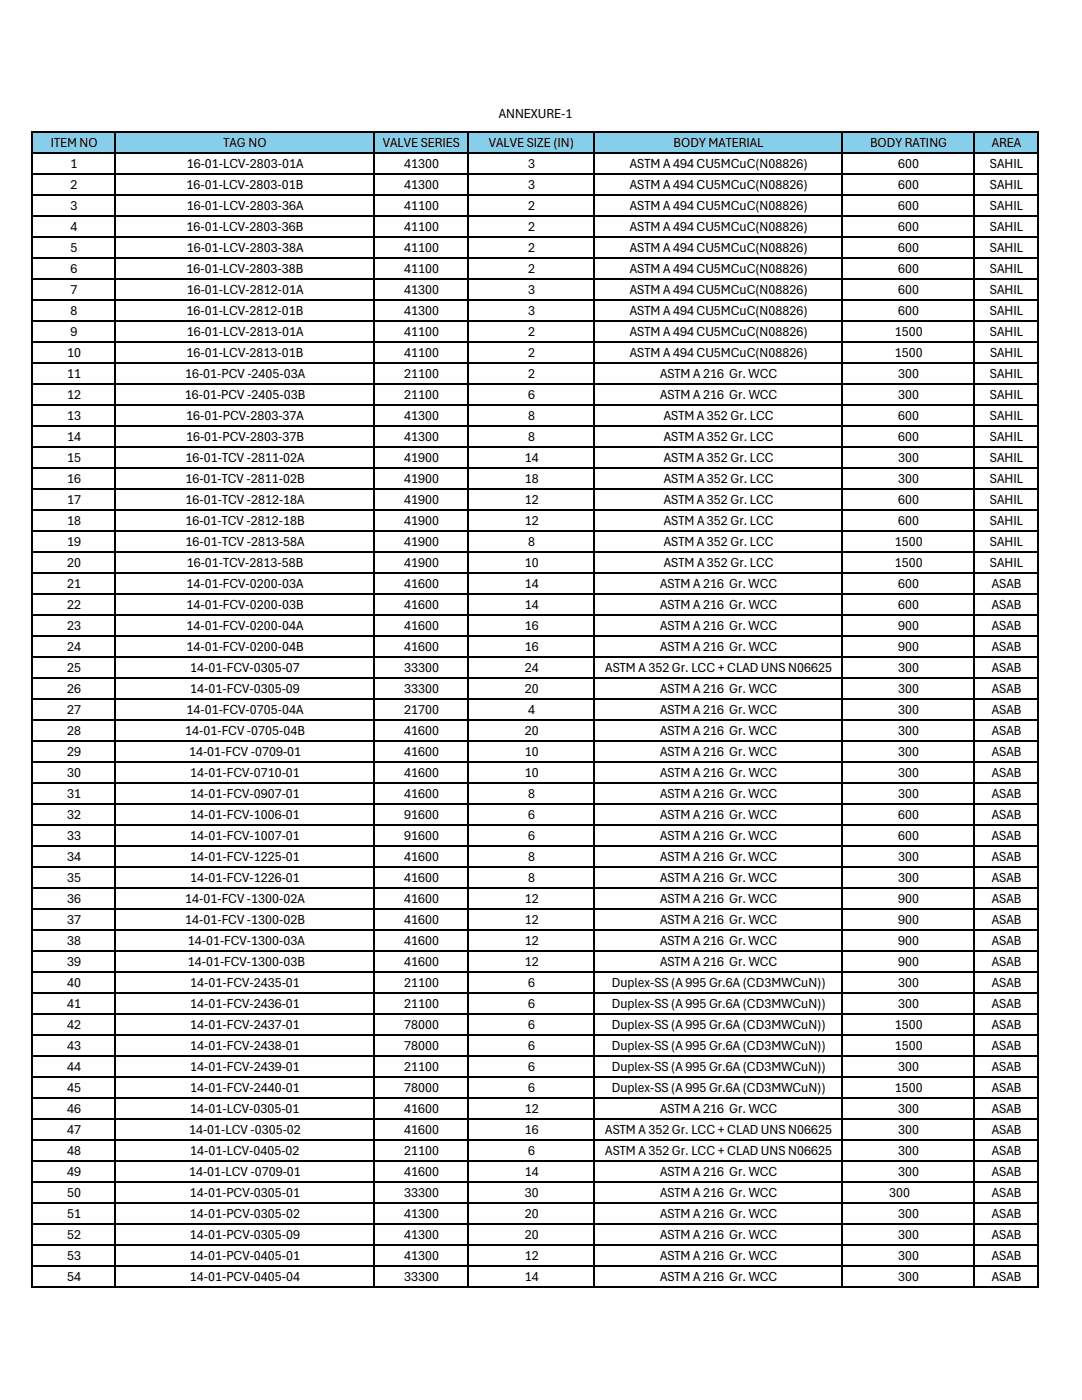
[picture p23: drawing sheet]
<svg xmlns="http://www.w3.org/2000/svg" width="216mm" height="279mm" viewBox="0 0 216 279" stroke-linecap="round" stroke-linejoin="round" font-family="sans-serif">
<defs><g id="words">
<g font-size="2.8">
<text x="99.5" y="23.6">ANNEXURE-1</text>
<text x="10.1" y="29.4">ITEM NO</text>
<text x="44.6" y="29.4">TAG NO</text>
<text x="76.4" y="29.4">VALVE SERIES</text>
<text x="97.5" y="29.4">VALVE SIZE (IN)</text>
<text x="134.4" y="29.4">BODY MATERIAL</text>
<text x="173.6" y="29.4">BODY RATING</text>
<text x="197.9" y="29.4">AREA</text>
<text x="14.1" y="33.6">1</text>
<text x="37.3" y="33.6">16-01-LCV-2803-01A</text>
<text x="80.7" y="33.6">41300</text>
<text x="105.4" y="33.6">3</text>
<text x="125.7" y="33.6">ASTM A 494 CU5MCuC(N08826)</text>
<text x="179.2" y="33.6">600</text>
<text x="197.5" y="33.6">SAHIL</text>
<text x="14.1" y="37.8">2</text>
<text x="14.1" y="42">3</text>
<text x="37.2" y="37.8">16-01-LCV-2803-01B</text>
<text x="37.3" y="42">16-01-LCV-2803-36A</text>
<text x="80.7" y="42">41100</text>
<text x="80.7" y="37.8">41300</text>
<text x="105.4" y="42">2</text>
<text x="105.4" y="37.8">3</text>
<text x="125.7" y="42">ASTM A 494 CU5MCuC(N08826)</text>
<text x="125.7" y="37.8">ASTM A 494 CU5MCuC(N08826)</text>
<text x="179.2" y="42">600</text>
<text x="179.2" y="37.8">600</text>
<text x="197.5" y="42">SAHIL</text>
<text x="197.5" y="37.8">SAHIL</text>
<text x="14.1" y="46.2">4</text>
<text x="37.2" y="46.2">16-01-LCV-2803-36B</text>
<text x="80.7" y="46.2">41100</text>
<text x="105.4" y="46.2">2</text>
<text x="125.7" y="46.2">ASTM A 494 CU5MCuC(N08826)</text>
<text x="179.2" y="46.2">600</text>
<text x="197.5" y="46.2">SAHIL</text>
<text x="14.1" y="50.4">5</text>
<text x="37.3" y="50.4">16-01-LCV-2803-38A</text>
<text x="80.7" y="50.4">41100</text>
<text x="105.4" y="50.4">2</text>
<text x="125.7" y="50.4">ASTM A 494 CU5MCuC(N08826)</text>
<text x="179.2" y="50.4">600</text>
<text x="197.5" y="50.4">SAHIL</text>
<text x="14.1" y="54.6">6</text>
<text x="14.1" y="58.8">7</text>
<text x="37.2" y="54.6">16-01-LCV-2803-38B</text>
<text x="37.3" y="58.8">16-01-LCV-2812-01A</text>
<text x="80.7" y="58.8">41300</text>
<text x="80.7" y="54.6">41100</text>
<text x="105.4" y="58.8">3</text>
<text x="105.4" y="54.6">2</text>
<text x="125.7" y="58.8">ASTM A 494 CU5MCuC(N08826)</text>
<text x="125.7" y="54.6">ASTM A 494 CU5MCuC(N08826)</text>
<text x="179.2" y="58.8">600</text>
<text x="179.2" y="54.6">600</text>
<text x="197.5" y="58.8">SAHIL</text>
<text x="197.5" y="54.6">SAHIL</text>
<text x="14.1" y="62.9">8</text>
<text x="37.2" y="62.9">16-01-LCV-2812-01B</text>
<text x="80.7" y="62.9">41300</text>
<text x="105.4" y="62.9">3</text>
<text x="125.7" y="62.9">ASTM A 494 CU5MCuC(N08826)</text>
<text x="179.2" y="62.9">600</text>
<text x="197.5" y="62.9">SAHIL</text>
<text x="13.4" y="71.3">10</text>
<text x="14.1" y="67.1">9</text>
<text x="37.2" y="71.3">16-01-LCV-2813-01B</text>
<text x="37.3" y="67.1">16-01-LCV-2813-01A</text>
<text x="80.7" y="67.1">41100</text>
<text x="80.7" y="71.3">41100</text>
<text x="105.4" y="67.1">2</text>
<text x="105.4" y="71.3">2</text>
<text x="125.7" y="67.1">ASTM A 494 CU5MCuC(N08826)</text>
<text x="125.7" y="71.3">ASTM A 494 CU5MCuC(N08826)</text>
<text x="178.5" y="67.1">1500</text>
<text x="178.5" y="71.3">1500</text>
<text x="197.5" y="67.1">SAHIL</text>
<text x="197.5" y="71.3">SAHIL</text>
<text x="13.4" y="75.5">11</text>
<text x="36.9" y="75.5">16-01-PCV -2405-03A</text>
<text x="80.6" y="75.5">21100</text>
<text x="105.4" y="75.5">2</text>
<text x="131.7" y="75.5">ASTM A 216 Gr. WCC</text>
<text x="179.2" y="75.5">300</text>
<text x="197.5" y="75.5">SAHIL</text>
<text x="13.4" y="79.7">12</text>
<text x="13.4" y="83.9">13</text>
<text x="36.9" y="79.7">16-01-PCV -2405-03B</text>
<text x="37.2" y="83.9">16-01-PCV-2803-37A</text>
<text x="80.7" y="83.9">41300</text>
<text x="80.7" y="79.7">21100</text>
<text x="105.4" y="83.9">8</text>
<text x="105.4" y="79.7">6</text>
<text x="131.7" y="79.7">ASTM A 216 Gr. WCC</text>
<text x="132.5" y="83.9">ASTM A 352 Gr. LCC</text>
<text x="179.2" y="79.7">300</text>
<text x="179.2" y="83.9">600</text>
<text x="197.5" y="79.7">SAHIL</text>
<text x="197.5" y="83.9">SAHIL</text>
<text x="13.4" y="88.1">14</text>
<text x="37.1" y="88.1">16-01-PCV-2803-37B</text>
<text x="80.7" y="88.1">41300</text>
<text x="105.4" y="88.1">8</text>
<text x="132.5" y="88.1">ASTM A 352 Gr. LCC</text>
<text x="179.2" y="88.1">600</text>
<text x="197.5" y="88.1">SAHIL</text>
<text x="13.4" y="92.3">15</text>
<text x="37" y="92.3">16-01-TCV -2811-02A</text>
<text x="80.6" y="92.3">41900</text>
<text x="104.7" y="92.3">14</text>
<text x="132.5" y="92.3">ASTM A 352 Gr. LCC</text>
<text x="179.2" y="92.3">300</text>
<text x="197.5" y="92.3">SAHIL</text>
<text x="13.4" y="96.5">16</text>
<text x="13.4" y="100.7">17</text>
<text x="37" y="96.5">16-01-TCV -2811-02B</text>
<text x="37" y="100.7">16-01-TCV -2812-18A</text>
<text x="80.6" y="100.7">41900</text>
<text x="80.7" y="96.5">41900</text>
<text x="104.7" y="100.7">12</text>
<text x="104.7" y="96.5">18</text>
<text x="132.5" y="100.7">ASTM A 352 Gr. LCC</text>
<text x="132.5" y="96.5">ASTM A 352 Gr. LCC</text>
<text x="179.2" y="100.7">600</text>
<text x="179.2" y="96.5">300</text>
<text x="197.5" y="100.7">SAHIL</text>
<text x="197.5" y="96.5">SAHIL</text>
<text x="13.4" y="104.9">18</text>
<text x="37" y="104.9">16-01-TCV -2812-18B</text>
<text x="80.7" y="104.9">41900</text>
<text x="104.7" y="104.9">12</text>
<text x="132.5" y="104.9">ASTM A 352 Gr. LCC</text>
<text x="179.2" y="104.9">600</text>
<text x="197.5" y="104.9">SAHIL</text>
<text x="13.4" y="109.1">19</text>
<text x="13.4" y="113.2">20</text>
<text x="37" y="109.1">16-01-TCV -2813-58A</text>
<text x="37.3" y="113.2">16-01-TCV-2813-58B</text>
<text x="80.6" y="109.1">41900</text>
<text x="80.7" y="113.2">41900</text>
<text x="104.7" y="113.2">10</text>
<text x="105.4" y="109.1">8</text>
<text x="132.5" y="109.1">ASTM A 352 Gr. LCC</text>
<text x="132.5" y="113.2">ASTM A 352 Gr. LCC</text>
<text x="178.5" y="109.1">1500</text>
<text x="178.5" y="113.2">1500</text>
<text x="197.5" y="109.1">SAHIL</text>
<text x="197.5" y="113.2">SAHIL</text>
<text x="13.4" y="117.4">21</text>
<text x="37.2" y="117.4">14-01-FCV-0200-03A</text>
<text x="80.6" y="117.4">41600</text>
<text x="104.7" y="117.4">14</text>
<text x="131.7" y="117.4">ASTM A 216 Gr. WCC</text>
<text x="179.2" y="117.4">600</text>
<text x="197.9" y="117.4">ASAB</text>
<text x="13.4" y="121.6">22</text>
<text x="13.4" y="125.8">23</text>
<text x="37.2" y="121.6">14-01-FCV-0200-03B</text>
<text x="37.2" y="125.8">14-01-FCV-0200-04A</text>
<text x="80.6" y="125.8">41600</text>
<text x="80.7" y="121.6">41600</text>
<text x="104.7" y="125.8">16</text>
<text x="104.7" y="121.6">14</text>
<text x="131.7" y="125.8">ASTM A 216 Gr. WCC</text>
<text x="131.7" y="121.6">ASTM A 216 Gr. WCC</text>
<text x="179.2" y="125.8">900</text>
<text x="179.2" y="121.6">600</text>
<text x="197.9" y="125.8">ASAB</text>
<text x="197.9" y="121.6">ASAB</text>
<text x="13.4" y="130">24</text>
<text x="37.2" y="130">14-01-FCV-0200-04B</text>
<text x="80.7" y="130">41600</text>
<text x="104.7" y="130">16</text>
<text x="131.7" y="130">ASTM A 216 Gr. WCC</text>
<text x="179.2" y="130">900</text>
<text x="197.9" y="130">ASAB</text>
<text x="13.4" y="134.2">25</text>
<text x="38" y="134.2">14-01-FCV-0305-07</text>
<text x="80.7" y="134.2">33300</text>
<text x="104.7" y="134.2">24</text>
<text x="120.8" y="134.2">ASTM A 352 Gr. LCC + CLAD UNS N06625</text>
<text x="179.2" y="134.2">300</text>
<text x="197.9" y="134.2">ASAB</text>
<text x="13.4" y="138.4">26</text>
<text x="13.4" y="142.6">27</text>
<text x="37.2" y="142.6">14-01-FCV-0705-04A</text>
<text x="38" y="138.4">14-01-FCV-0305-09</text>
<text x="80.6" y="142.6">21700</text>
<text x="80.7" y="138.4">33300</text>
<text x="104.7" y="138.4">20</text>
<text x="105.4" y="142.6">4</text>
<text x="131.7" y="142.6">ASTM A 216 Gr. WCC</text>
<text x="131.7" y="138.4">ASTM A 216 Gr. WCC</text>
<text x="179.2" y="142.6">300</text>
<text x="179.2" y="138.4">300</text>
<text x="197.9" y="142.6">ASAB</text>
<text x="197.9" y="138.4">ASAB</text>
<text x="13.4" y="146.8">28</text>
<text x="37" y="146.8">14-01-FCV -0705-04B</text>
<text x="80.7" y="146.8">41600</text>
<text x="104.7" y="146.8">20</text>
<text x="131.7" y="146.8">ASTM A 216 Gr. WCC</text>
<text x="179.2" y="146.8">300</text>
<text x="197.9" y="146.8">ASAB</text>
<text x="13.4" y="151">29</text>
<text x="13.4" y="155.2">30</text>
<text x="37.7" y="151">14-01-FCV -0709-01</text>
<text x="38" y="155.2">14-01-FCV-0710-01</text>
<text x="80.7" y="151">41600</text>
<text x="80.7" y="155.2">41600</text>
<text x="104.7" y="151">10</text>
<text x="104.7" y="155.2">10</text>
<text x="131.7" y="151">ASTM A 216 Gr. WCC</text>
<text x="131.7" y="155.2">ASTM A 216 Gr. WCC</text>
<text x="179.2" y="151">300</text>
<text x="179.2" y="155.2">300</text>
<text x="197.9" y="151">ASAB</text>
<text x="197.9" y="155.2">ASAB</text>
<text x="13.4" y="159.3">31</text>
<text x="38" y="159.3">14-01-FCV-0907-01</text>
<text x="80.7" y="159.3">41600</text>
<text x="105.4" y="159.3">8</text>
<text x="131.7" y="159.3">ASTM A 216 Gr. WCC</text>
<text x="179.2" y="159.3">300</text>
<text x="197.9" y="159.3">ASAB</text>
<text x="13.4" y="163.5">32</text>
<text x="13.4" y="167.7">33</text>
<text x="38" y="163.5">14-01-FCV-1006-01</text>
<text x="38" y="167.7">14-01-FCV-1007-01</text>
<text x="80.7" y="163.5">91600</text>
<text x="80.7" y="167.7">91600</text>
<text x="105.4" y="163.5">6</text>
<text x="105.4" y="167.7">6</text>
<text x="131.7" y="163.5">ASTM A 216 Gr. WCC</text>
<text x="131.7" y="167.7">ASTM A 216 Gr. WCC</text>
<text x="179.2" y="163.5">600</text>
<text x="179.2" y="167.7">600</text>
<text x="197.9" y="163.5">ASAB</text>
<text x="197.9" y="167.7">ASAB</text>
<text x="13.4" y="171.9">34</text>
<text x="38" y="171.9">14-01-FCV-1225-01</text>
<text x="80.7" y="171.9">41600</text>
<text x="105.4" y="171.9">8</text>
<text x="131.7" y="171.9">ASTM A 216 Gr. WCC</text>
<text x="179.2" y="171.9">300</text>
<text x="197.9" y="171.9">ASAB</text>
<text x="13.4" y="176.1">35</text>
<text x="38" y="176.1">14-01-FCV-1226-01</text>
<text x="80.7" y="176.1">41600</text>
<text x="105.4" y="176.1">8</text>
<text x="131.7" y="176.1">ASTM A 216 Gr. WCC</text>
<text x="179.2" y="176.1">300</text>
<text x="197.9" y="176.1">ASAB</text>
<text x="13.4" y="180.3">36</text>
<text x="13.4" y="184.5">37</text>
<text x="37" y="180.3">14-01-FCV -1300-02A</text>
<text x="37" y="184.5">14-01-FCV -1300-02B</text>
<text x="80.6" y="180.3">41600</text>
<text x="80.7" y="184.5">41600</text>
<text x="104.7" y="180.3">12</text>
<text x="104.7" y="184.5">12</text>
<text x="131.7" y="180.3">ASTM A 216 Gr. WCC</text>
<text x="131.7" y="184.5">ASTM A 216 Gr. WCC</text>
<text x="179.2" y="180.3">900</text>
<text x="179.2" y="184.5">900</text>
<text x="197.9" y="180.3">ASAB</text>
<text x="197.9" y="184.5">ASAB</text>
<text x="13.4" y="188.7">38</text>
<text x="37.5" y="188.7">14-01-FCV-1300-03A</text>
<text x="80.6" y="188.7">41600</text>
<text x="104.7" y="188.7">12</text>
<text x="131.7" y="188.7">ASTM A 216 Gr. WCC</text>
<text x="179.2" y="188.7">900</text>
<text x="197.9" y="188.7">ASAB</text>
<text x="13.4" y="192.9">39</text>
<text x="13.4" y="197.1">40</text>
<text x="37.5" y="192.9">14-01-FCV-1300-03B</text>
<text x="38" y="197.1">14-01-FCV-2435-01</text>
<text x="80.7" y="197.1">21100</text>
<text x="80.7" y="192.9">41600</text>
<text x="104.7" y="192.9">12</text>
<text x="105.4" y="197.1">6</text>
<text x="122.1" y="197.1">Duplex-SS (A 995 Gr.6A (CD3MWCuN))</text>
<text x="131.7" y="192.9">ASTM A 216 Gr. WCC</text>
<text x="179.2" y="197.1">300</text>
<text x="179.2" y="192.9">900</text>
<text x="197.9" y="197.1">ASAB</text>
<text x="197.9" y="192.9">ASAB</text>
<text x="13.4" y="201.3">41</text>
<text x="38" y="201.3">14-01-FCV-2436-01</text>
<text x="80.7" y="201.3">21100</text>
<text x="105.4" y="201.3">6</text>
<text x="122.1" y="201.3">Duplex-SS (A 995 Gr.6A (CD3MWCuN))</text>
<text x="179.2" y="201.3">300</text>
<text x="197.9" y="201.3">ASAB</text>
<text x="13.4" y="205.4">42</text>
<text x="13.4" y="209.6">43</text>
<text x="38" y="205.4">14-01-FCV-2437-01</text>
<text x="38" y="209.6">14-01-FCV-2438-01</text>
<text x="80.7" y="205.4">78000</text>
<text x="80.7" y="209.6">78000</text>
<text x="105.4" y="205.4">6</text>
<text x="105.4" y="209.6">6</text>
<text x="122.1" y="205.4">Duplex-SS (A 995 Gr.6A (CD3MWCuN))</text>
<text x="122.1" y="209.6">Duplex-SS (A 995 Gr.6A (CD3MWCuN))</text>
<text x="178.5" y="205.4">1500</text>
<text x="178.5" y="209.6">1500</text>
<text x="197.9" y="205.4">ASAB</text>
<text x="197.9" y="209.6">ASAB</text>
<text x="13.4" y="213.8">44</text>
<text x="38" y="213.8">14-01-FCV-2439-01</text>
<text x="80.7" y="213.8">21100</text>
<text x="105.4" y="213.8">6</text>
<text x="122.1" y="213.8">Duplex-SS (A 995 Gr.6A (CD3MWCuN))</text>
<text x="179.2" y="213.8">300</text>
<text x="197.9" y="213.8">ASAB</text>
<text x="13.4" y="218">45</text>
<text x="38" y="218">14-01-FCV-2440-01</text>
<text x="80.7" y="218">78000</text>
<text x="105.4" y="218">6</text>
<text x="122.1" y="218">Duplex-SS (A 995 Gr.6A (CD3MWCuN))</text>
<text x="178.5" y="218">1500</text>
<text x="197.9" y="218">ASAB</text>
<text x="13.4" y="222.2">46</text>
<text x="13.4" y="226.4">47</text>
<text x="37.7" y="226.4">14-01-LCV -0305-02</text>
<text x="38" y="222.2">14-01-LCV-0305-01</text>
<text x="80.7" y="222.2">41600</text>
<text x="80.7" y="226.4">41600</text>
<text x="104.7" y="222.2">12</text>
<text x="104.7" y="226.4">16</text>
<text x="120.8" y="226.4">ASTM A 352 Gr. LCC + CLAD UNS N06625</text>
<text x="131.7" y="222.2">ASTM A 216 Gr. WCC</text>
<text x="179.2" y="222.2">300</text>
<text x="179.2" y="226.4">300</text>
<text x="197.9" y="222.2">ASAB</text>
<text x="197.9" y="226.4">ASAB</text>
<text x="13.4" y="230.6">48</text>
<text x="38" y="230.6">14-01-LCV-0405-02</text>
<text x="80.7" y="230.6">21100</text>
<text x="105.4" y="230.6">6</text>
<text x="120.8" y="230.6">ASTM A 352 Gr. LCC + CLAD UNS N06625</text>
<text x="179.2" y="230.6">300</text>
<text x="197.9" y="230.6">ASAB</text>
<text x="13.4" y="234.8">49</text>
<text x="13.4" y="239">50</text>
<text x="37.7" y="234.8">14-01-LCV -0709-01</text>
<text x="37.9" y="239">14-01-PCV-0305-01</text>
<text x="80.7" y="239">33300</text>
<text x="80.7" y="234.8">41600</text>
<text x="104.7" y="239">30</text>
<text x="104.7" y="234.8">14</text>
<text x="131.7" y="239">ASTM A 216 Gr. WCC</text>
<text x="131.7" y="234.8">ASTM A 216 Gr. WCC</text>
<text x="177.4" y="239">300</text>
<text x="179.2" y="234.8">300</text>
<text x="197.9" y="239">ASAB</text>
<text x="197.9" y="234.8">ASAB</text>
<text x="13.4" y="243.2">51</text>
<text x="37.9" y="243.2">14-01-PCV-0305-02</text>
<text x="80.7" y="243.2">41300</text>
<text x="104.7" y="243.2">20</text>
<text x="131.7" y="243.2">ASTM A 216 Gr. WCC</text>
<text x="179.2" y="243.2">300</text>
<text x="197.9" y="243.2">ASAB</text>
<text x="13.4" y="247.4">52</text>
<text x="13.4" y="251.5">53</text>
<text x="37.9" y="247.4">14-01-PCV-0305-09</text>
<text x="37.9" y="251.5">14-01-PCV-0405-01</text>
<text x="80.7" y="247.4">41300</text>
<text x="80.7" y="251.5">41300</text>
<text x="104.7" y="247.4">20</text>
<text x="104.7" y="251.5">12</text>
<text x="131.7" y="247.4">ASTM A 216 Gr. WCC</text>
<text x="131.7" y="251.5">ASTM A 216 Gr. WCC</text>
<text x="179.2" y="247.4">300</text>
<text x="179.2" y="251.5">300</text>
<text x="197.9" y="247.4">ASAB</text>
<text x="197.9" y="251.5">ASAB</text>
<text x="13.4" y="255.7">54</text>
<text x="37.9" y="255.7">14-01-PCV-0405-04</text>
<text x="80.7" y="255.7">33300</text>
<text x="104.7" y="255.7">14</text>
<text x="131.7" y="255.7">ASTM A 216 Gr. WCC</text>
<text x="179.2" y="255.7">300</text>
<text x="197.9" y="255.7">ASAB</text>
</g>
</g></defs>
<path d="M6.5 26.3h200.7v4.3h-200.7z" fill="#87ceeb"/>
<g fill="none" stroke="#000" stroke-width=".21">
<path d="M6.4 26.2v230.8M6.5 26.4h200.8M6.5 30.5h200.8M6.5 34.7h200.8M6.5 38.9h200.8M23 26.5v230.5M74.7 26.5v230.5M93.4 26.5v230.5M118.6 26.5v230.5M168 26.5v230.5M194.4 26.5v230.5M207.2 26.5v230.5"/>
<path d="M6.5 43.1h200.8M6.5 47.3h200.8M6.5 51.5h200.8M6.5 55.7h200.8M6.5 59.9h200.8M6.5 64.1h200.8M6.5 68.3h200.8M6.5 72.5h200.8M6.5 76.6h200.8M6.5 80.8h200.8M6.5 85h200.8M6.5 89.2h200.8"/>
<path d="M6.5 93.4h200.8M6.5 97.6h200.8M6.5 101.8h200.8M6.5 106h200.8M6.5 110.2h200.8M6.5 114.4h200.8M6.5 118.6h200.8M6.5 122.7h200.8M6.5 126.9h200.8M6.5 131.1h200.8M6.5 135.3h200.8M6.5 139.5h200.8"/>
<path d="M6.5 143.7h200.8M6.5 147.9h200.8M6.5 152.1h200.8M6.5 156.3h200.8M6.5 160.5h200.8M6.5 164.7h200.8M6.5 168.8h200.8M6.5 173h200.8M6.5 177.2h200.8M6.5 181.4h200.8M6.5 185.6h200.8M6.5 189.8h200.8"/>
<path d="M6.5 194h200.8M6.5 198.2h200.8M6.5 202.4h200.8M6.5 206.6h200.8M6.5 210.8h200.8M6.5 214.9h200.8M6.5 219.1h200.8M6.5 223.3h200.8M6.5 227.5h200.8M6.5 231.7h200.8M6.5 235.9h200.8M6.5 240.1h200.8"/>
<path d="M6.5 244.3h200.8M6.5 248.5h200.8M6.5 252.7h200.8M6.5 256.9h200.8"/>
</g>
<use href="#words"/>
</svg>
